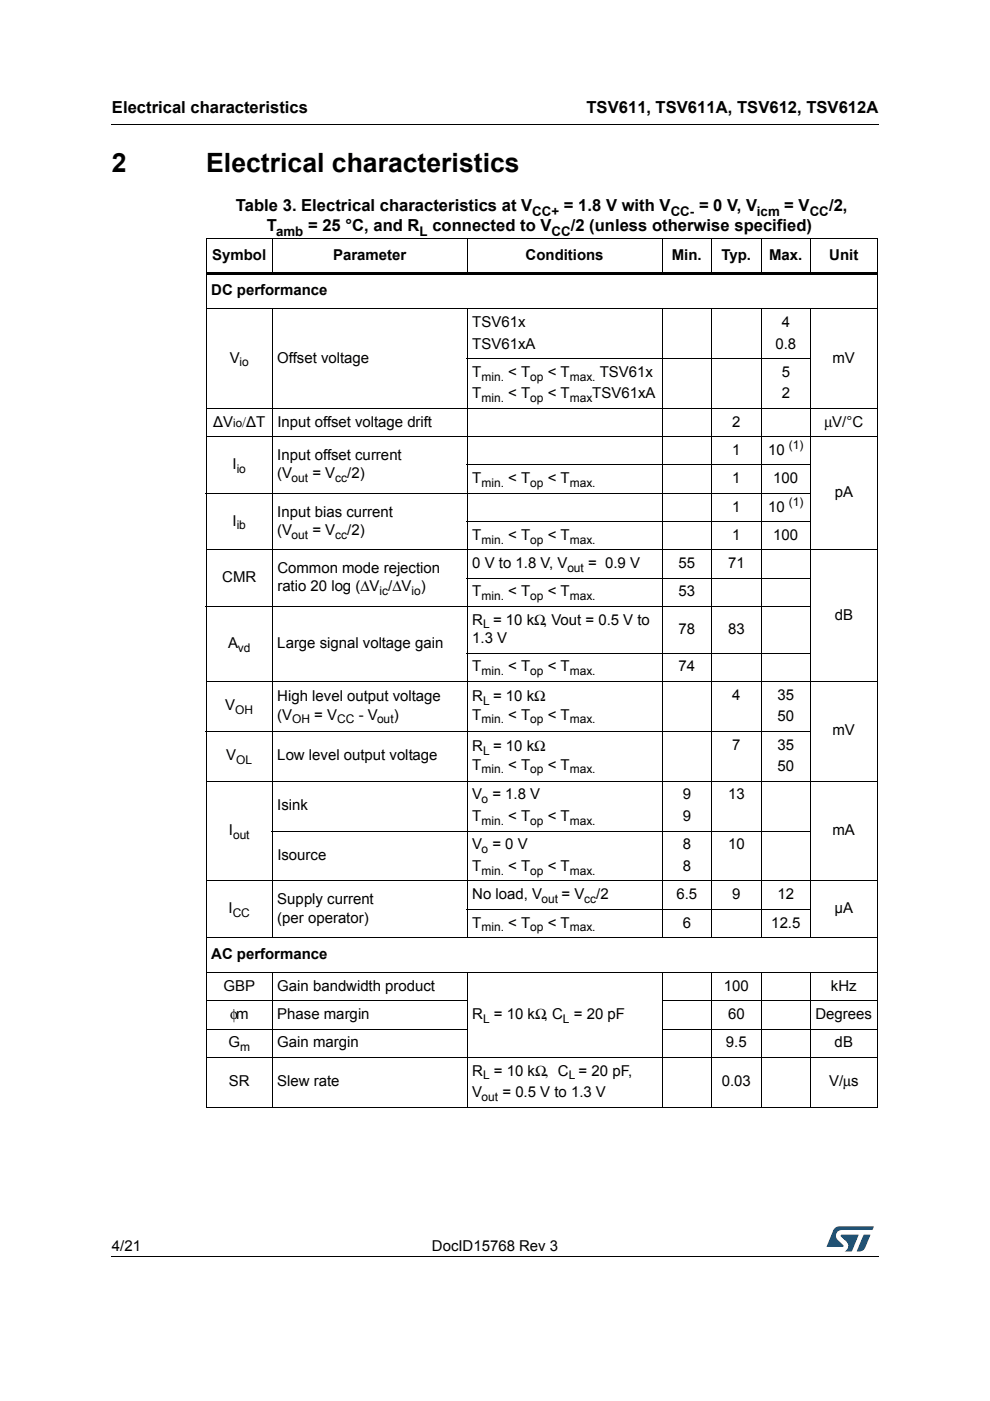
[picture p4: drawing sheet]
<svg xmlns="http://www.w3.org/2000/svg" width="210mm" height="297mm" viewBox="0 0 210 297" stroke-linecap="round" stroke-linejoin="round" font-family="sans-serif">
<defs><g id="words">
<g font-size="5.6">
<text x="23.7" y="36.4">2</text>
<text x="43.7" y="36.4">Electrical characteristics</text>
</g>
<g font-size="3.5">
<text x="23.7" y="23.9">Electrical characteristics</text>
<text x="124.3" y="23.9">TSV611, TSV611A, TSV612, TSV612A</text>
<text x="50" y="44.8">Table 3. Electrical characteristics at V</text>
<text x="119.6" y="44.8">= 1.8 V with V</text>
<text x="148.2" y="44.8">= 0 V, V</text>
<text x="166.3" y="44.8">= V</text>
<text x="175.8" y="44.8">/2,</text>
<text x="56.6" y="49.1">T</text>
<text x="65.3" y="49.1">= 25 °C, and R</text>
<text x="91.7" y="49.1">connected to V</text>
<text x="121" y="49.1">/2 (unless otherwise specified)</text>
</g>
<g font-size="3.2">
<text x="45" y="55.2">Symbol</text>
<text x="70.6" y="55.2">Parameter</text>
<text x="111.4" y="55.2">Conditions</text>
<text x="142.5" y="55.2">Min.</text>
<text x="153" y="55.2">Typ.</text>
<text x="163.1" y="55.2">Max.</text>
<text x="175.8" y="55.2">Unit</text>
<text x="44.8" y="62.6">DC performance</text>
<text x="100.1" y="69.3">TSV61x</text>
<text x="165.7" y="69.3">4</text>
<text x="48.7" y="76.9">V</text>
<text x="58.8" y="76.9">Offset voltage</text>
<text x="100.1" y="73.9">TSV61xA</text>
<text x="164.4" y="73.9">0.8</text>
<text x="176.5" y="76.9">mV</text>
<text x="100.1" y="79.9">T</text>
<text x="107.8" y="79.9">&lt; T</text>
<text x="116.1" y="79.9">&lt; T</text>
<text x="127.1" y="79.9">TSV61x</text>
<text x="165.7" y="79.9">5</text>
<text x="100.1" y="84.5">T</text>
<text x="107.8" y="84.5">&lt; T</text>
<text x="116.1" y="84.5">&lt; T</text>
<text x="125.6" y="84.5">TSV61xA</text>
<text x="165.7" y="84.5">2</text>
<text x="45.2" y="90.5">∆V /∆T</text>
<text x="58.8" y="90.5">Input offset voltage drift</text>
<text x="155.2" y="90.5">2</text>
<text x="174.8" y="90.5">μV/°C</text>
<text x="49.3" y="99.5">I</text>
<text x="58.8" y="97.5">Input offset current</text>
<text x="58.8" y="101.4">(V</text>
<text x="66.2" y="101.4">= V</text>
<text x="73.6" y="101.4">/2)</text>
<text x="155.2" y="96.5">1</text>
<text x="162.9" y="96.5">10</text>
<text x="100.1" y="102.5">T</text>
<text x="107.8" y="102.5">&lt; T</text>
<text x="116.1" y="102.5">&lt; T</text>
<text x="155.2" y="102.5">1</text>
<text x="164" y="102.5">100</text>
<text x="177" y="105.5">pA</text>
<text x="49.3" y="111.5">I</text>
<text x="58.8" y="109.5">Input bias current</text>
<text x="58.8" y="113.4">(V</text>
<text x="66.2" y="113.4">= V</text>
<text x="73.6" y="113.4">/2)</text>
<text x="155.2" y="108.5">1</text>
<text x="162.9" y="108.5">10</text>
<text x="100.1" y="114.5">T</text>
<text x="107.8" y="114.5">&lt; T</text>
<text x="116.1" y="114.5">&lt; T</text>
<text x="155.2" y="114.5">1</text>
<text x="164" y="114.5">100</text>
<text x="47.1" y="123.5">CMR</text>
<text x="58.8" y="121.5">Common mode rejection</text>
<text x="58.8" y="125.4">ratio 20 log (ΔV /ΔV )</text>
<text x="100.1" y="120.5">0 V to 1.8 V, V</text>
<text x="124.7" y="120.5">= 0.9 V</text>
<text x="143.9" y="120.5">55</text>
<text x="154.4" y="120.5">71</text>
<text x="100.1" y="126.4">T</text>
<text x="107.8" y="126.4">&lt; T</text>
<text x="116.1" y="126.4">&lt; T</text>
<text x="143.9" y="126.4">53</text>
<text x="177" y="131.4">dB</text>
<text x="48.3" y="137.4">A</text>
<text x="58.8" y="137.4">Large signal voltage gain</text>
<text x="100.1" y="136.3">1.3 V</text>
<text x="100.1" y="132.5">R = 10 kΩ, Vout = 0.5 V to</text>
<text x="143.9" y="134.4">78</text>
<text x="154.4" y="134.4">83</text>
<text x="100.1" y="142.3">T</text>
<text x="107.8" y="142.3">&lt; T</text>
<text x="116.1" y="142.3">&lt; T</text>
<text x="143.9" y="142.3">74</text>
<text x="58.8" y="148.7">High level output voltage</text>
<text x="100.1" y="148.7">R = 10 kΩ</text>
<text x="155.2" y="148.3">4</text>
<text x="164.8" y="148.3">35</text>
<text x="47.8" y="150.6">V</text>
<text x="58.8" y="152.6">(V</text>
<text x="66.6" y="152.6">= V</text>
<text x="76.1" y="152.6">- V</text>
<text x="83.5" y="152.6">)</text>
<text x="100.1" y="152.6">T</text>
<text x="107.8" y="152.6">&lt; T</text>
<text x="116.1" y="152.6">&lt; T</text>
<text x="164.8" y="152.9">50</text>
<text x="176.5" y="155.9">mV</text>
<text x="48" y="161.2">V</text>
<text x="58.8" y="161.2">Low level output voltage</text>
<text x="100.1" y="159.3">R = 10 kΩ</text>
<text x="155.2" y="158.9">7</text>
<text x="164.8" y="158.9">35</text>
<text x="100.1" y="163.2">T</text>
<text x="107.8" y="163.2">&lt; T</text>
<text x="116.1" y="163.2">&lt; T</text>
<text x="164.8" y="163.5">50</text>
<text x="58.8" y="171.8">Isink</text>
<text x="100.1" y="169.5">V = 1.8 V</text>
<text x="144.8" y="169.5">9</text>
<text x="154.4" y="169.5">13</text>
<text x="48.5" y="177.1">I</text>
<text x="100.1" y="174.1">T</text>
<text x="107.8" y="174.1">&lt; T</text>
<text x="116.1" y="174.1">&lt; T</text>
<text x="144.8" y="174.1">9</text>
<text x="176.5" y="177.1">mA</text>
<text x="58.8" y="182.4">Isource</text>
<text x="100.1" y="184.7">T</text>
<text x="100.1" y="180.1">V = 0 V</text>
<text x="107.8" y="184.7">&lt; T</text>
<text x="116.1" y="184.7">&lt; T</text>
<text x="144.8" y="180.1">8</text>
<text x="144.8" y="184.7">8</text>
<text x="154.4" y="180.1">10</text>
<text x="58.8" y="191.7">Supply current</text>
<text x="100.1" y="190.7">No load, V</text>
<text x="119" y="190.7">= V</text>
<text x="126.4" y="190.7">/2</text>
<text x="143.4" y="190.7">6.5</text>
<text x="155.2" y="190.7">9</text>
<text x="164.8" y="190.7">12</text>
<text x="48.5" y="193.7">I</text>
<text x="58.8" y="195.6">(per operator)</text>
<text x="100.1" y="196.7">T</text>
<text x="107.8" y="196.7">&lt; T</text>
<text x="116.1" y="196.7">&lt; T</text>
<text x="144.8" y="196.7">6</text>
<text x="163.5" y="196.7">12.5</text>
<text x="176.9" y="193.7">µA</text>
<text x="44.8" y="203.4">AC performance</text>
<text x="47.4" y="210.1">GBP</text>
<text x="58.8" y="210.1">Gain bandwidth product</text>
<text x="153.5" y="210.1">100</text>
<text x="176.2" y="210.1">kHz</text>
<text x="48.8" y="216.1">φm</text>
<text x="58.8" y="216.1">Phase margin</text>
<text x="100.1" y="216.1">R</text>
<text x="104.7" y="216.1">= 10 kΩ, C</text>
<text x="121.7" y="216.1">= 20 pF</text>
<text x="154.4" y="216.1">60</text>
<text x="172.9" y="216.1">Degrees</text>
<text x="48.5" y="222.1">G</text>
<text x="58.8" y="222.1">Gain margin</text>
<text x="153.9" y="222.1">9.5</text>
<text x="177" y="222.1">dB</text>
<text x="48.5" y="230.4">SR</text>
<text x="58.8" y="230.4">Slew rate</text>
<text x="100.1" y="228">R</text>
<text x="100.1" y="232.6">V</text>
<text x="104.7" y="228">= 10 kΩ, C = 20 pF,</text>
<text x="106.5" y="232.6">= 0.5 V to 1.3 V</text>
<text x="153" y="230.4">0.03</text>
<text x="175.8" y="230.4">V/μs</text>
<text x="23.7" y="265.1">4/21</text>
<text x="91.6" y="265.1">DocID15768 Rev 3</text>
</g>
<g font-size="2.8">
<text x="112.9" y="45.7">CC+</text>
<text x="142.2" y="45.7">CC-</text>
<text x="160.5" y="45.7">icm</text>
<text x="171.7" y="45.7">CC</text>
<text x="58.5" y="50">amb</text>
<text x="88.9" y="50">L</text>
<text x="116.9" y="50">CC</text>
</g>
<g font-size="2.5">
<text x="50.8" y="77.7">io</text>
<text x="102.1" y="80.7">min.</text>
<text x="112.4" y="80.7">op</text>
<text x="120.8" y="80.7">max.</text>
<text x="102.1" y="85.3">min.</text>
<text x="112.4" y="85.3">op</text>
<text x="120.8" y="85.3">max</text>
<text x="49.4" y="90.5">io</text>
<text x="167.3" y="95.2">(1)</text>
<text x="50.2" y="100.3">io</text>
<text x="61.8" y="102.2">out</text>
<text x="71.1" y="102.2">cc</text>
<text x="102.1" y="103.3">min.</text>
<text x="112.4" y="103.3">op</text>
<text x="120.8" y="103.3">max.</text>
<text x="167.3" y="107.2">(1)</text>
<text x="50.2" y="112.2">ib</text>
<text x="61.8" y="114.2">out</text>
<text x="71.1" y="114.2">cc</text>
<text x="102.1" y="115.3">min.</text>
<text x="112.4" y="115.3">op</text>
<text x="120.8" y="115.3">max.</text>
<text x="120.3" y="121.2">out</text>
<text x="80.5" y="126.2">ic</text>
<text x="87.2" y="126.2">io</text>
<text x="102.1" y="127.3">min.</text>
<text x="112.4" y="127.3">op</text>
<text x="120.8" y="127.3">max.</text>
<text x="102.4" y="133.2">L</text>
<text x="50.5" y="138.2">vd</text>
<text x="102.1" y="143.1">min.</text>
<text x="112.4" y="143.1">op</text>
<text x="120.8" y="143.1">max.</text>
<text x="102.4" y="149.5">L</text>
<text x="49.9" y="151.4">OH</text>
<text x="62" y="153.4">OH</text>
<text x="71.5" y="153.4">CC</text>
<text x="79.9" y="153.4">out</text>
<text x="102.1" y="153.4">min.</text>
<text x="112.4" y="153.4">op</text>
<text x="120.8" y="153.4">max.</text>
<text x="50.1" y="162">OL</text>
<text x="102.4" y="160.1">L</text>
<text x="102.1" y="163.9">min.</text>
<text x="112.4" y="163.9">op</text>
<text x="120.8" y="163.9">max.</text>
<text x="102.1" y="170.3">o</text>
<text x="49.4" y="177.9">out</text>
<text x="102.1" y="174.9">min.</text>
<text x="112.4" y="174.9">op</text>
<text x="120.8" y="174.9">max.</text>
<text x="102.1" y="185.5">min.</text>
<text x="102.1" y="180.9">o</text>
<text x="112.4" y="185.5">op</text>
<text x="120.8" y="185.5">max.</text>
<text x="114.8" y="191.5">out</text>
<text x="123.9" y="191.5">cc</text>
<text x="49.3" y="194.5">CC</text>
<text x="102.1" y="197.5">min.</text>
<text x="112.4" y="197.5">op</text>
<text x="120.8" y="197.5">max.</text>
<text x="102.4" y="216.9">L</text>
<text x="119.4" y="216.9">L</text>
<text x="50.9" y="222.9">m</text>
<text x="102.1" y="233.4">out</text>
<text x="102.4" y="228.9">L</text>
<text x="120.6" y="228.9">L</text>
</g>
</g></defs>
<path d="M23.6 26.2l.1 .2zM23.6 266.3l.1 .1z" fill="#000"/>
<path d="M23.7 26.3h162.6M23.7 266.3h162.6" fill="none" stroke="#000" stroke-width=".21"/>
<path d="M175.3 260h10v5.3h-10z" fill="#fff"/>
<g fill="#005189">
<path d="M176.9 260.5l1-.5 7.4 .1-.4 .7h-6.4a1.31 1.31 0 0 0-1.2 1.1 1.31 1.31 0 0 0 .8 1.4l.7 .7v.3l-3.5 .1z"/>
<path d="M183.1 261.8h1.4l-.6 1.6a2.16 2.16 0 0 1-1.3 1.9l-.9-.1z"/>
<path d="M178.3 261.8l3.7 .1-1.3 3.3-1.6 .1a1.43 1.43 0 0 0 .6-1.7l-1.4-1.4z"/>
</g>
<g fill="none" stroke="#000" stroke-width=".21">
<path d="M43.6 50.6h142.5M43.7 50.7v184M57.7 50.5v7.8M99.1 50.5v7.8M140.4 50.5v7.8M150.9 50.5v7.8M161.4 50.5v7.8M171.9 50.5v7.8M186 50.7v184M43.6 65.4h142.5M57.7 65.3v133.6M99 76h72.9"/>
<path d="M99.1 65.3v133.6M140.4 65.3v133.6M150.9 65.3v133.6M161.4 65.3v133.6M171.9 65.3v133.6M43.6 86.6h142.5M43.6 92.6h142.5M99 98.6h72.9M43.6 104.6h128.3M43.6 116.6h142.5M99 110.6h72.9M43.6 128.6h128.3"/>
<path d="M99 122.6h72.9M99 138.5h72.9M43.6 144.4h142.5M43.6 155h128.3M43.6 165.6h142.5M57.6 176.2h114.3M43.6 186.8h142.5M43.6 198.8h142.5M99 192.8h72.9M43.6 206.2h142.5M43.6 212.2h55.6M43.6 218.2h55.6"/>
<path d="M57.7 206.1v28.7M99.1 206.1v28.7M140.3 212.2h45.8M140.3 218.2h45.8M140.4 206.1v28.7M150.9 206.1v28.7M161.4 206.1v28.7M171.9 206.1v28.7M43.6 224.2h142.5M43.6 234.8h142.5"/>
</g>
<path d="M43.6 57.8h142.5v.5h-142.5z" fill="#000"/>
<use href="#words"/>
</svg>
